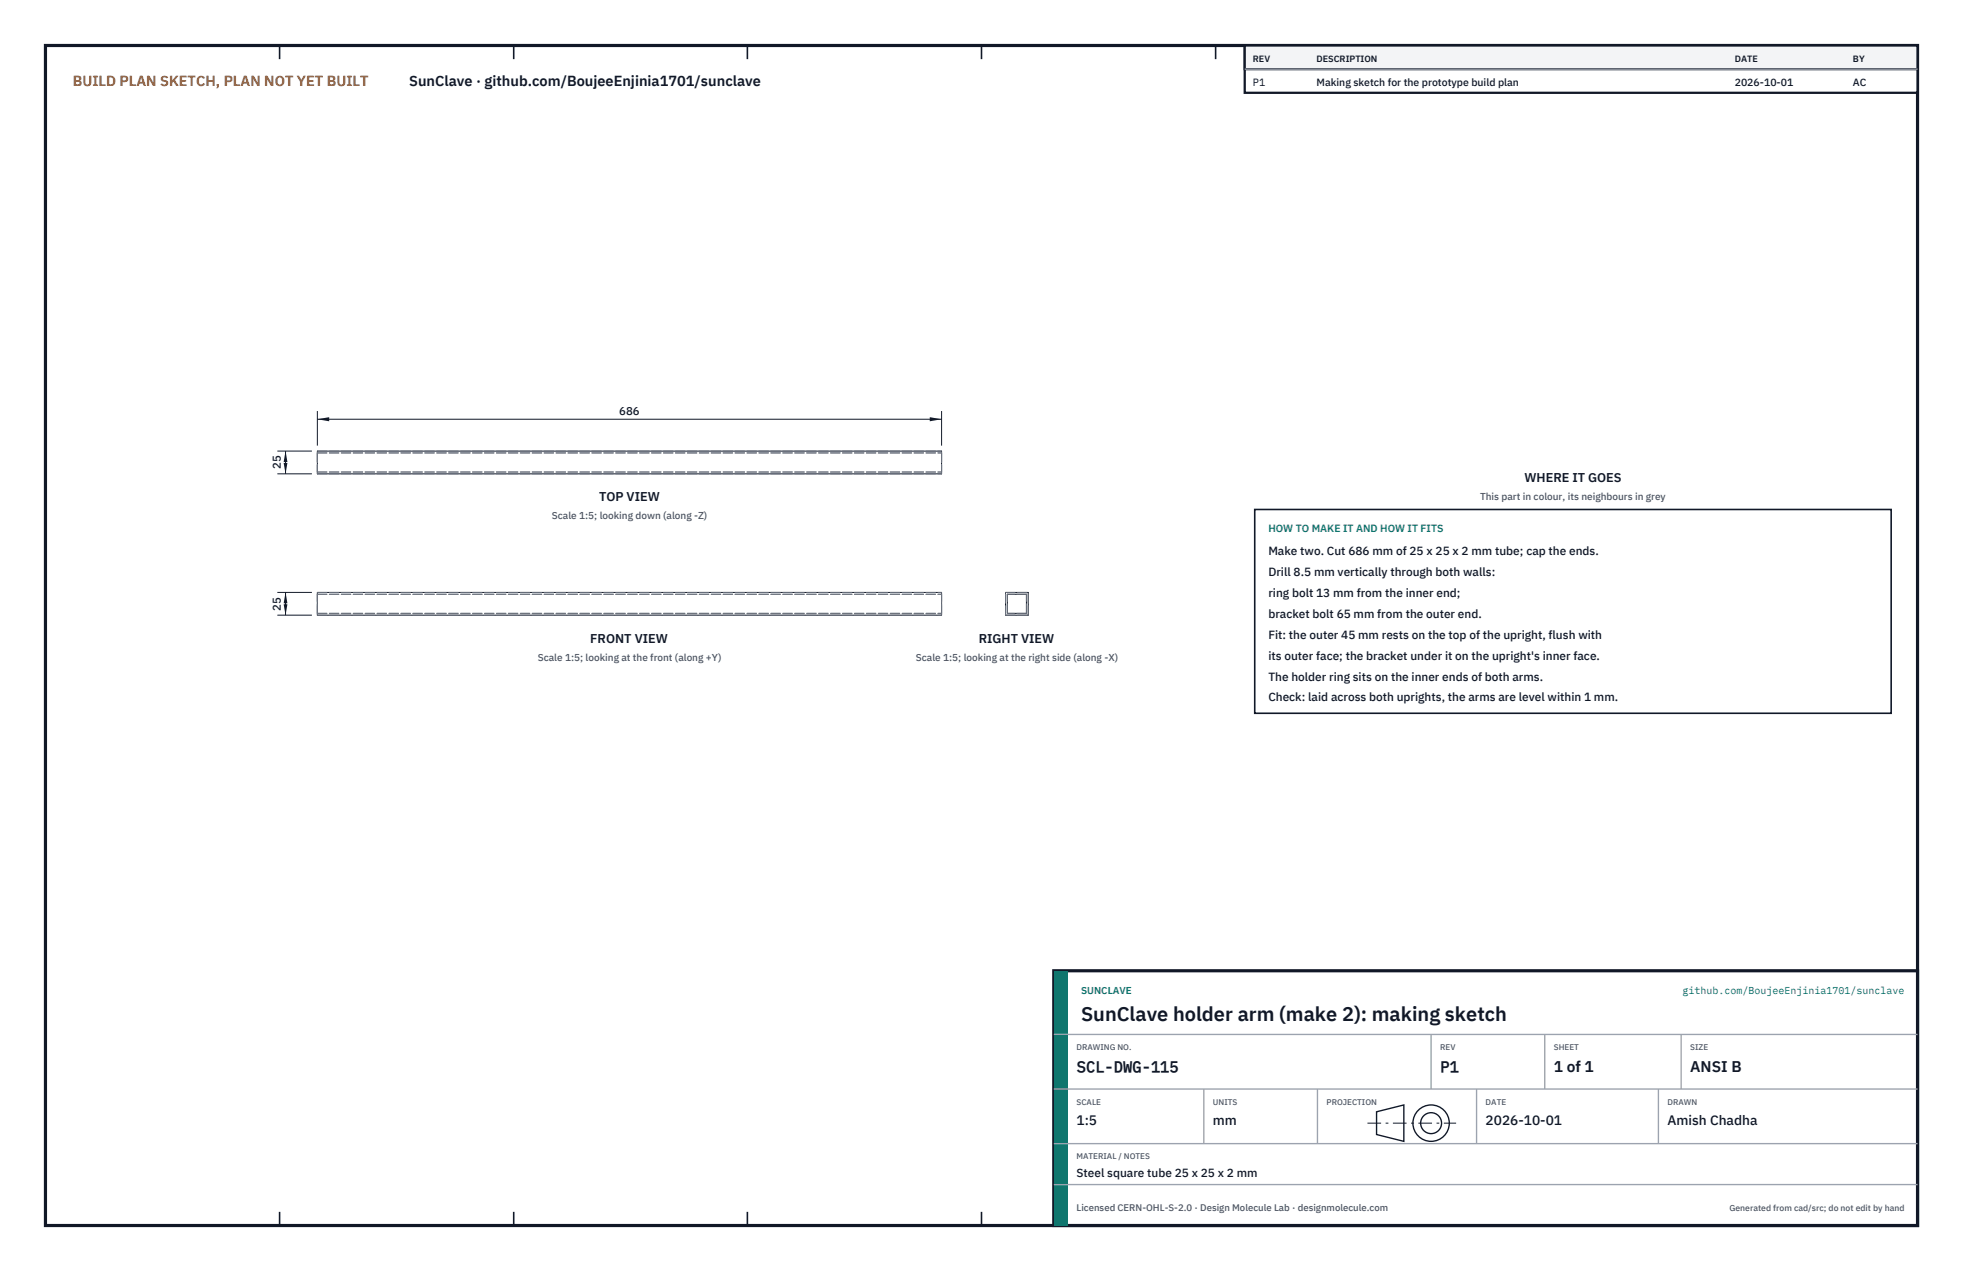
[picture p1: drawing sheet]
<svg xmlns="http://www.w3.org/2000/svg" width="432mm" height="279mm" viewBox="0 0 432 279" stroke-linecap="round" stroke-linejoin="round" font-family="sans-serif">
<defs><g id="words">
<text font-size="4.4" fill="#111827" x="237.8" y="224.4">SunClave holder arm (make 2): making sketch</text>
<g font-size="3.4" fill="#111827">
<text x="236.8" y="235.6">SCL-DWG-115</text>
<text x="316.8" y="235.6">P1</text>
<text x="341.8" y="235.6">1 of 1</text>
<text x="371.8" y="235.6">ANSI B</text>
</g>
<text font-size="3.2" fill="#b45309" x="16" y="19">BUILD PLAN SKETCH, PLAN NOT YET BUILT</text>
<text font-size="3.2" fill="#111827" x="90" y="19">SunClave · github.com/BoujeeEnjinia1701/sunclave</text>
<g font-size="3" fill="#111827">
<text x="236.8" y="247.2">1:5</text>
<text x="266.8" y="247.2">mm</text>
<text x="326.8" y="247.2">2026-10-01</text>
<text x="366.8" y="247.2">Amish Chadha</text>
</g>
<g font-size="2.8" fill="#111827">
<text x="335.3" y="106">WHERE IT GOES</text>
<text x="131.8" y="110.2">TOP VIEW</text>
<text x="129.8" y="141.3">FRONT VIEW</text>
<text x="215.3" y="141.3">RIGHT VIEW</text>
</g>
<g font-size="2.6" fill="#111827">
<text x="279" y="122">Make two. Cut 686 mm of 25 x 25 x 2 mm tube; cap the ends.</text>
<text x="279" y="126.6">Drill 8.5 mm vertically through both walls:</text>
<text x="279" y="131.2">ring bolt 13 mm from the inner end;</text>
<text x="279" y="135.8">bracket bolt 65 mm from the outer end.</text>
<text x="279" y="140.4">Fit: the outer 45 mm rests on the top of the upright, flush with</text>
<text x="279" y="145">its outer face; the bracket under it on the upright's inner face.</text>
<text x="279" y="149.6">The holder ring sits on the inner ends of both arms.</text>
<text x="279" y="154.2">Check: laid across both uprights, the arms are level within 1 mm.</text>
<text x="236.8" y="258.8">Steel square tube 25 x 25 x 2 mm</text>
</g>
<g font-size="2.5" fill="#111827">
<text x="136.2" y="91.2">686</text>
<text x="61.8" y="103.2" transform="rotate(-90 61.8 103.2)">25</text>
<text x="61.8" y="134.2" transform="rotate(-90 61.8 134.2)">25</text>
</g>
<g font-size="2.3" fill="#111827">
<text x="275.6" y="18.8">P1</text>
<text x="289.6" y="18.8">Making sketch for the prototype build plan</text>
<text x="381.6" y="18.8">2026-10-01</text>
<text x="407.6" y="18.8">AC</text>
</g>
<text font-size="2.3" fill="#0f766e" x="279" y="117">HOW TO MAKE IT AND HOW IT FITS</text>
<g font-size="2.2" fill="#4b5563">
<text x="325.6" y="110">This part in colour, its neighbours in grey</text>
<text x="121.4" y="114.2">Scale 1:5; looking down (along -Z)</text>
<text x="118.3" y="145.3">Scale 1:5; looking at the front (along +Y)</text>
<text x="201.5" y="145.3">Scale 1:5; looking at the right side (along -X)</text>
</g>
<g font-size="2.2" fill="#0f766e">
<text x="237.8" y="218.4">SUNCLAVE</text>
<text x="370.1" y="218.4">github.com/BoujeeEnjinia1701/sunclave</text>
</g>
<text font-size="2.1" fill="#4b5563" x="236.8" y="266.2">Licensed CERN-OHL-S-2.0 · Design Molecule Lab · designmolecule.com</text>
<g font-size="2" fill="#111827">
<text x="275.6" y="13.6">REV</text>
<text x="289.6" y="13.6">DESCRIPTION</text>
<text x="381.6" y="13.6">DATE</text>
<text x="407.6" y="13.6">BY</text>
</g>
<text font-size="1.9" fill="#4b5563" x="380.4" y="266.2">Generated from cad/src; do not edit by hand</text>
<g font-size="1.8" fill="#4b5563">
<text x="236.8" y="230.8">DRAWING NO.</text>
<text x="316.8" y="230.8">REV</text>
<text x="341.8" y="230.8">SHEET</text>
<text x="371.8" y="230.8">SIZE</text>
<text x="236.8" y="242.8">SCALE</text>
<text x="266.8" y="242.8">UNITS</text>
<text x="291.8" y="242.8">PROJECTION</text>
<text x="326.8" y="242.8">DATE</text>
<text x="366.8" y="242.8">DRAWN</text>
<text x="236.8" y="254.8">MATERIAL / NOTES</text>
</g>
</g></defs>
<path d="M10 10h411.8v259.4h-411.8z" fill="none" stroke="#111827" stroke-width=".7" stroke-linecap="butt"/>
<g fill="none" stroke="#111827" stroke-width=".35">
<path d="M61.5 10v3M113 10v3M164.4 10v3M215.9 10v3M267.4 10v3M318.9 10v3M370.3 10v3M61.5 266.4v3M113 266.4v3M164.4 266.4v3M215.9 266.4v3M267.4 266.4v3"/>
<path d="M318.9 266.4v3M370.3 266.4v3"/>
</g>
<path d="M69.8 99.2h137.3v5h-137.3zM69.8 130.2h137.3v5h-137.3zM221.2 130.2h5v5h-5zM221.6 130.6h4.2v4.2h-4.2z" fill="none" stroke="#111727" stroke-width=".22"/>
<g fill="none" stroke="#6a7180" stroke-width=".22" stroke-dasharray="2.1 .5">
<path d="M69.8 99.6v4.2M69.8 99.2h137.3M69.8 99.6h137.3M207.1 99.6v4.2M69.8 104.2v-5M69.8 104.2h137.3M69.8 103.8h137.3M207.1 104.2v-5M69.8 135.2v-5M69.8 134.8v-4.2M69.8 130.2h137.3M69.8 135.2h137.3"/>
<path d="M69.8 134.8h137.3M69.8 130.6h137.3M207.1 135.2v-5M207.1 134.8v-4.2M221.2 135.2v-5M221.2 130.2h5M221.2 135.2h5M221.6 134.8v-4.2M225.8 134.8h-4.2M225.8 134.8v-4.2M225.8 130.6h-4.2M226.2 135.2v-5"/>
</g>
<path d="M69.8 90.4v7.6M69.8 92.2h137.3M207.1 90.4v7.6" fill="none" stroke="#111827" stroke-width=".22"/>
<path d="M69.8 92.2l2.6-.5v.9zM204.5 91.7v.9l2.6-.4z" fill="#111827"/>
<path d="M61 99.2h7.6M62.8 99.2v5M61 104.2h7.6" fill="none" stroke="#111827" stroke-width=".22"/>
<path d="M62.8 99.2l-.4 2.6h.9zM62.4 101.6h.9l-.5 2.6z" fill="#111827"/>
<path d="M61 130.2h7.6M61 135.2h7.6M62.8 130.2v5" fill="none" stroke="#111827" stroke-width=".22"/>
<path d="M62.8 130.2l-.4 2.6h.9zM62.4 132.6h.9l-.5 2.6z" fill="#111827"/>
<path d="M276 112h140v44.8h-140z" fill="#fff" stroke="#111827" stroke-width=".35"/>
<path d="M273.8 10h148v10.4h-148z" fill="#fff" stroke="#111827" stroke-width=".5"/>
<path d="M273.8 10h148v5.2h-148z" fill="#f3f4f6" stroke="#111827" stroke-width=".5"/>
<path d="M273.8 15.2h148" fill="none" stroke="#9ca3af" stroke-width=".3"/>
<path d="M231.8 213.4h190v56h-190z" fill="#fff" stroke="#111827" stroke-width=".7" stroke-linecap="butt"/>
<path d="M231.8 213.4h3v56h-3z" fill="#0f766e"/>
<path d="M231.8 227.4h190M231.8 239.4h190M264.8 239.4v12M289.8 239.4v12M314.8 227.4v12M324.8 239.4v12M339.8 227.4v12M364.8 239.4v12M369.8 227.4v12M231.8 251.4h190M231.8 260.4h190" fill="none" stroke="#9ca3af" stroke-width=".3"/>
<g fill="none" stroke="#111827" stroke-width=".3">
<path d="M302.8 244.4l6-1.5v8l-6-1.5z"/>
<circle cx="314.8" cy="246.9" r="4"/>
<circle cx="314.8" cy="246.9" r="2.3"/>
</g>
<path d="M300.8 246.9h19.5" fill="none" stroke="#111827" stroke-width=".22" stroke-dasharray="3 1 .6 1" stroke-linecap="butt"/>
<use href="#words"/>
</svg>
